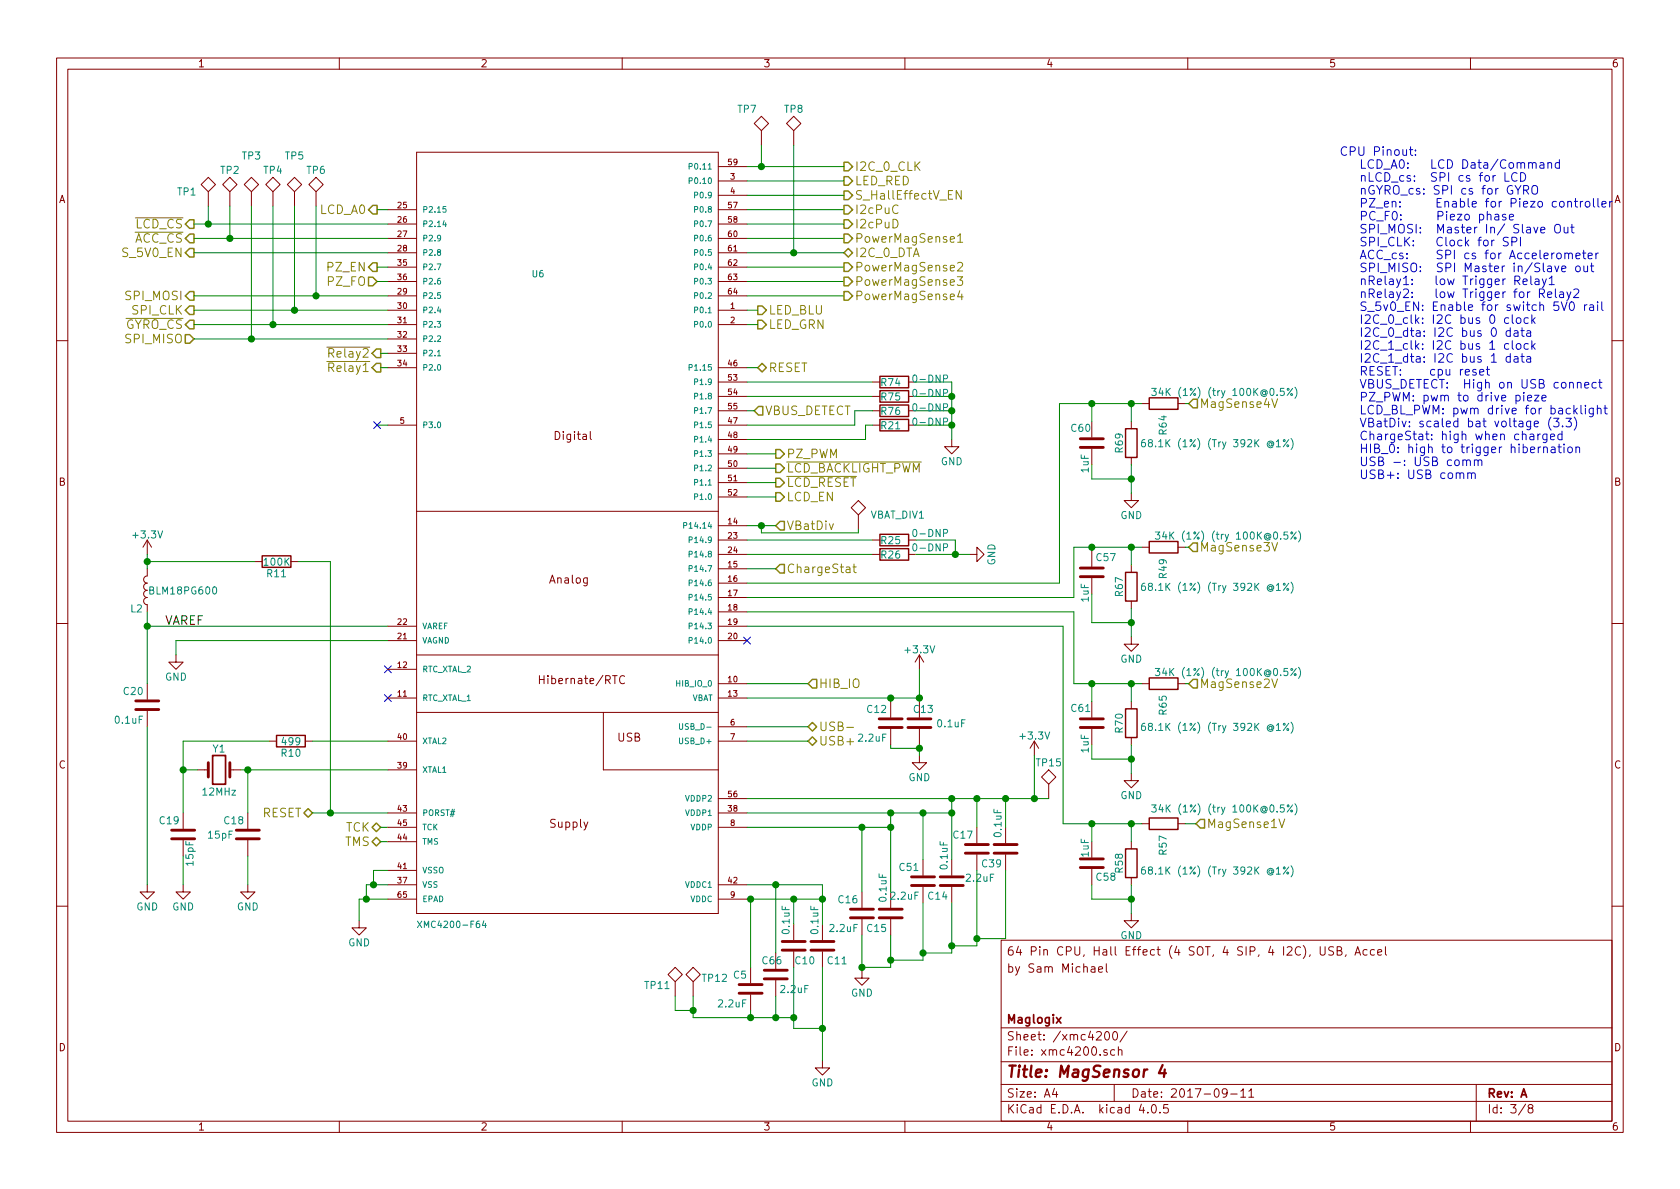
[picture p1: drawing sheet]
<svg xmlns="http://www.w3.org/2000/svg" width="297mm" height="210mm" viewBox="0 0 297 210" stroke-linecap="round" stroke-linejoin="round" font-family="sans-serif">
<defs><g id="words">
<text font-size="2.8" fill="#840000" x="178" y="190.5">Title: MagSensor 4</text>
<g font-size="2.1" fill="#0000c2">
<text x="236.9" y="27.6">CPU Pinout:</text>
<text x="238.6" y="29.8">LCD_A0:</text>
<text x="249" y="29.8">LCD Data/Command</text>
<text x="238.6" y="32.1">nLCD_cs: SPI cs for LCD</text>
<text x="238.6" y="34.4">nGYRO_cs: SPI cs for GYRO</text>
<text x="238.6" y="36.7">PZ_en:</text>
<text x="238.6" y="39">PC_F0:</text>
<text x="238.6" y="41.3">SPI_MOSI: Master In/ Slave Out</text>
<text x="248.4" y="36.7">Enable for Piezo controller</text>
<text x="248.8" y="39">Piezo phase</text>
<text x="238.6" y="43.6">SPI_CLK:</text>
<text x="238.6" y="45.8">ACC_cs:</text>
<text x="249.4" y="45.8">SPI cs for Accelerometer</text>
<text x="249.7" y="43.6">Clock for SPI</text>
<text x="238.6" y="48.1">SPI_MISO: SPI Master in/Slave out</text>
<text x="238.6" y="50.4">nRelay1:</text>
<text x="238.6" y="52.7">nRelay2:</text>
<text x="248.8" y="50.4">low Trigger Relay1</text>
<text x="248.8" y="52.7">low Trigger for Relay2</text>
<text x="238.6" y="55">S_5v0_EN: Enable for switch 5V0 rail</text>
<text x="238.6" y="57.3">I2C_0_clk: I2C bus 0 clock</text>
<text x="238.6" y="59.6">I2C_0_dta: I2C bus 0 data</text>
<text x="238.6" y="61.8">I2C_1_clk: I2C bus 1 clock</text>
<text x="238.6" y="64.1">I2C_1_dta: I2C bus 1 data</text>
<text x="238.6" y="66.4">RESET:</text>
<text x="238.6" y="68.7">VBUS_DETECT: High on USB connect</text>
<text x="238.6" y="71">PZ_PWM: pwm to drive pieze</text>
<text x="248.7" y="66.4">cpu reset</text>
<text x="238.6" y="73.3">LCD_BL_PWM: pwm drive for backlight</text>
<text x="238.6" y="75.6">VBatDiv: scaled bat voltage (3.3)</text>
<text x="238.6" y="77.8">ChargeStat: high when charged</text>
<text x="238.6" y="80.1">HIB_0: high to trigger hibernation</text>
<text x="238.6" y="82.4">USB -: USB comm</text>
<text x="238.6" y="84.7">USB+: USB comm</text>
</g>
<g font-size="2.1" fill="#848400">
<text x="151.2" y="32.8">LED_RED</text>
<text x="151.2" y="35.3">S_HallEffectV_EN</text>
<text x="151.2" y="30.2">I2C_0_CLK</text>
<text x="23.9" y="40.4">LCD_CS</text>
<text x="56.5" y="37.8">LCD_A0</text>
<text x="151.2" y="40.4">I2cPuD</text>
<text x="151.2" y="37.8">I2cPuC</text>
<text x="21.9" y="45.5">S_5V0_EN</text>
<text x="23.6" y="42.9">ACC_CS</text>
<text x="151.2" y="45.5">I2C_0_DTA</text>
<text x="151.2" y="42.9">PowerMagSense1</text>
<text x="22.3" y="53.1">SPI_MOSI</text>
<text x="57.9" y="48">PZ_EN</text>
<text x="57.9" y="50.5">PZ_FO</text>
<text x="151.2" y="48">PowerMagSense2</text>
<text x="151.2" y="50.5">PowerMagSense3</text>
<text x="151.2" y="53.1">PowerMagSense4</text>
<text x="22" y="58.2">GYRO_CS</text>
<text x="23.4" y="55.6">SPI_CLK</text>
<text x="135.9" y="58.2">LED_GRN</text>
<text x="135.9" y="55.6">LED_BLU</text>
<text x="22.3" y="60.7">SPI_MISO</text>
<text x="58.5" y="65.8">Relay1</text>
<text x="58.5" y="63.2">Relay2</text>
<text x="135.9" y="65.8">RESET</text>
<text x="135.3" y="73.4">VBUS_DETECT</text>
<text x="139.1" y="83.6">LCD_BACKLIGHT_PWM</text>
<text x="139.1" y="81">PZ_PWM</text>
<text x="139.1" y="88.6">LCD_EN</text>
<text x="139.1" y="86.1">LCD_RESET</text>
<text x="139.1" y="93.7">VBatDiv</text>
<text x="139.1" y="101.3">ChargeStat</text>
<text x="144.8" y="121.7">HIB_IO</text>
<text x="144.8" y="129.3">USB-</text>
<text x="144.8" y="131.8">USB+</text>
<text x="46.2" y="144.5">RESET</text>
<text x="60.9" y="149.6">TMS</text>
<text x="61" y="147.1">TCK</text>
<text x="213.4" y="146.4">MagSense1V</text>
</g>
<g font-size="2.1" fill="#008484">
<text x="212.1" y="72.1">MagSense4V</text>
<text x="212.1" y="97.5">MagSense3V</text>
<text x="212.1" y="121.7">MagSense2V</text>
</g>
<text font-size="2.1" x="29.2" y="110.5">VAREF</text>
<g font-size="2.1" fill="#840000">
<text x="178" y="172">by Sam Michael</text>
<text x="178" y="169">64 Pin CPU, Hall Effect (4 SOT, 4 SIP, 4 I2C), USB, Accel</text>
<text x="178" y="184">Sheet: /xmc4200/</text>
<text x="178" y="181">Maglogix</text>
<text x="178" y="186.7">File: xmc4200.sch</text>
<text x="178" y="196.9">KiCad E.D.A. kicad 4.0.5</text>
<text x="178" y="194.1">Size: A4</text>
<text x="200" y="194.1">Date: 2017-09-11</text>
<text x="263" y="194.1">Rev: A</text>
<text x="263" y="196.9">Id: 3/8</text>
</g>
<g font-size="2" fill="#840000">
<text x="98.3" y="77.8">Digital</text>
<text x="97.3" y="103.2">Analog</text>
<text x="96" y="121">Hibernate/RTC</text>
<text x="109.2" y="131.1">USB</text>
<text x="97.3" y="146.4">Supply</text>
</g>
<g font-size="1.8" fill="#840000">
<text x="35" y="11.9">1</text>
<text x="85" y="11.9">2</text>
<text x="135" y="11.9">3</text>
<text x="185" y="11.9">4</text>
<text x="235" y="11.9">5</text>
<text x="285" y="11.9">6</text>
<text x="10.4" y="35.9">A</text>
<text x="285.4" y="35.9">A</text>
<text x="10.4" y="85.9">B</text>
<text x="285.4" y="85.9">B</text>
<text x="10.4" y="135.9">C</text>
<text x="285.4" y="135.9">C</text>
<text x="10.4" y="185.9">D</text>
<text x="285.4" y="185.9">D</text>
<text x="35" y="199.9">1</text>
<text x="85" y="199.9">2</text>
<text x="135" y="199.9">3</text>
<text x="185" y="199.9">4</text>
<text x="235" y="199.9">5</text>
<text x="285" y="199.9">6</text>
</g>
<g font-size="1.8" fill="#008484">
<text x="130.5" y="19.9">TP7</text>
<text x="138.7" y="19.9">TP8</text>
<text x="42.8" y="28.2">TP3</text>
<text x="50.4" y="28.2">TP5</text>
<text x="31.4" y="34.5">TP1</text>
<text x="39" y="30.7">TP2</text>
<text x="46.6" y="30.7">TP4</text>
<text x="54.3" y="30.7">TP6</text>
<text x="155.9" y="68.3">R74</text>
<text x="155.9" y="70.8">R75</text>
<text x="161.8" y="67.6">0-DNP</text>
<text x="161.8" y="70.2">0-DNP</text>
<text x="205.6" y="70">34K (1%) (try 100K@0.5%)</text>
<text x="155.9" y="73.3">R76</text>
<text x="155.9" y="75.9">R21</text>
<text x="161.8" y="72.7">0-DNP</text>
<text x="161.8" y="75.3">0-DNP</text>
<text x="189.5" y="76.3">C60</text>
<text x="206.3" y="76.8" transform="rotate(-90 206.3 76.8)">R64</text>
<text x="166.3" y="82.2">GND</text>
<text x="192.5" y="83.6" transform="rotate(-90 192.5 83.6)">1uF</text>
<text x="198.5" y="80" transform="rotate(-90 198.5 80)">R69</text>
<text x="203.8" y="79.1">68.1K (1%) (Try 392K @1%)</text>
<text x="23.7" y="95.2">+3.3V</text>
<text x="153.9" y="91.7">VBAT_DIV1</text>
<text x="161.8" y="94.9">0-DNP</text>
<text x="198.1" y="91.8">GND</text>
<text x="206.2" y="95.4">34K (1%) (try 100K@0.5%)</text>
<text x="46.8" y="100">100K</text>
<text x="155.9" y="96.2">R25</text>
<text x="155.9" y="98.7">R26</text>
<text x="161.8" y="97.5">0-DNP</text>
<text x="176" y="100" transform="rotate(-90 176 100)">GND</text>
<text x="193.9" y="99.2">C57</text>
<text x="26.7" y="105.1">BLM18PG600</text>
<text x="47.3" y="102.1">R11</text>
<text x="192.5" y="106.4" transform="rotate(-90 192.5 106.4)">1uF</text>
<text x="198.5" y="105.4" transform="rotate(-90 198.5 105.4)">R67</text>
<text x="203.8" y="104.5">68.1K (1%) (Try 392K @1%)</text>
<text x="206.3" y="102.2" transform="rotate(-90 206.3 102.2)">R49</text>
<text x="23.1" y="108.3">L2</text>
<text x="160.2" y="115.5">+3.3V</text>
<text x="198.1" y="117.2">GND</text>
<text x="206.2" y="119.5">34K (1%) (try 100K@0.5%)</text>
<text x="21.9" y="122.9">C20</text>
<text x="29.2" y="120.3">GND</text>
<text x="189.5" y="125.9">C61</text>
<text x="20.4" y="128">0.1uF</text>
<text x="50" y="131.8">499</text>
<text x="151.9" y="131.1">2.2uF</text>
<text x="153.4" y="126.1">C12</text>
<text x="161.6" y="126.1">C13</text>
<text x="165.9" y="128.6">0.1uF</text>
<text x="180.5" y="130.8">+3.3V</text>
<text x="198.5" y="129.5" transform="rotate(-90 198.5 129.5)">R70</text>
<text x="203.8" y="129.2">68.1K (1%) (Try 392K @1%)</text>
<text x="206.3" y="126.3" transform="rotate(-90 206.3 126.3)">R65</text>
<text x="37.6" y="133">Y1</text>
<text x="49.8" y="133.8">R10</text>
<text x="183.3" y="135.5">TP15</text>
<text x="192.5" y="133.1" transform="rotate(-90 192.5 133.1)">1uF</text>
<text x="35.9" y="140.7">12MHz</text>
<text x="160.6" y="138.1">GND</text>
<text x="198.1" y="141.3">GND</text>
<text x="205.6" y="143.7">34K (1%) (try 100K@0.5%)</text>
<text x="28.3" y="145.7">C19</text>
<text x="36.9" y="148.3">15pF</text>
<text x="39.7" y="145.7">C18</text>
<text x="168.6" y="148.3">C17</text>
<text x="177.1" y="147.9" transform="rotate(-90 177.1 147.9)">0.1uF</text>
<text x="34.2" y="153" transform="rotate(-90 34.2 153)">15pF</text>
<text x="159.1" y="154">C51</text>
<text x="167.5" y="153.6" transform="rotate(-90 167.5 153.6)">0.1uF</text>
<text x="170.9" y="155.9">2.2uF</text>
<text x="173.7" y="153.4">C39</text>
<text x="192.5" y="151.5" transform="rotate(-90 192.5 151.5)">1uF</text>
<text x="193.9" y="155.7">C58</text>
<text x="198.5" y="154.3" transform="rotate(-90 198.5 154.3)">R58</text>
<text x="203.8" y="154.6">68.1K (1%) (Try 392K @1%)</text>
<text x="206.3" y="151.1" transform="rotate(-90 206.3 151.1)">R57</text>
<text x="24.1" y="161">GND</text>
<text x="30.4" y="161">GND</text>
<text x="41.9" y="161">GND</text>
<text x="148.3" y="159.7">C16</text>
<text x="156.7" y="159.3" transform="rotate(-90 156.7 159.3)">0.1uF</text>
<text x="157.6" y="159.1">2.2uF</text>
<text x="164.2" y="159.1">C14</text>
<text x="61.5" y="167.3">GND</text>
<text x="139.6" y="165" transform="rotate(-90 139.6 165)">0.1uF</text>
<text x="144.7" y="165" transform="rotate(-90 144.7 165)">0.1uF</text>
<text x="146.8" y="164.8">2.2uF</text>
<text x="153.4" y="164.8">C15</text>
<text x="198.1" y="166.1">GND</text>
<text x="124.3" y="173.6">TP12</text>
<text x="129.7" y="173">C5</text>
<text x="134.8" y="170.5">C66</text>
<text x="140.7" y="170.5">C10</text>
<text x="146.4" y="170.5">C11</text>
<text x="114.1" y="174.9">TP11</text>
<text x="127.1" y="178.1">2.2uF</text>
<text x="138.1" y="175.6">2.2uF</text>
<text x="150.4" y="176.2">GND</text>
<text x="143.5" y="192.1">GND</text>
</g>
<g font-size="1.6" fill="#008484">
<text x="94.1" y="49">U6</text>
<text x="74.7" y="164.1">XMC4200-F64</text>
</g>
<g font-size="1.4" fill="#008484">
<text x="122.3" y="30">P0.11</text>
<text x="122.3" y="32.5">P0.10</text>
<text x="123.1" y="35">P0.9</text>
<text x="74.7" y="37.6">P2.15</text>
<text x="74.7" y="40.1">P2.14</text>
<text x="123.1" y="37.6">P0.8</text>
<text x="123.1" y="40.1">P0.7</text>
<text x="74.7" y="47.7">P2.7</text>
<text x="74.7" y="42.7">P2.9</text>
<text x="74.7" y="45.2">P2.8</text>
<text x="123.1" y="42.7">P0.6</text>
<text x="123.1" y="45.2">P0.5</text>
<text x="123.1" y="47.7">P0.4</text>
<text x="74.7" y="50.3">P2.6</text>
<text x="74.7" y="52.8">P2.5</text>
<text x="123.1" y="50.3">P0.3</text>
<text x="123.1" y="52.8">P0.2</text>
<text x="74.7" y="55.4">P2.4</text>
<text x="74.7" y="57.9">P2.3</text>
<text x="123.1" y="55.4">P0.1</text>
<text x="123.1" y="57.9">P0.0</text>
<text x="74.7" y="60.4">P2.2</text>
<text x="74.7" y="63">P2.1</text>
<text x="74.7" y="65.5">P2.0</text>
<text x="122.3" y="65.5">P1.15</text>
<text x="123.1" y="68.1">P1.9</text>
<text x="123.1" y="70.6">P1.8</text>
<text x="74.7" y="75.7">P3.0</text>
<text x="123.1" y="73.1">P1.7</text>
<text x="123.1" y="75.7">P1.5</text>
<text x="123.1" y="83.3">P1.2</text>
<text x="123.1" y="78.2">P1.4</text>
<text x="123.1" y="80.8">P1.3</text>
<text x="123.1" y="85.8">P1.1</text>
<text x="123.1" y="88.4">P1.0</text>
<text x="121.5" y="93.5">P14.14</text>
<text x="122.3" y="96">P14.9</text>
<text x="122.3" y="98.5">P14.8</text>
<text x="122.3" y="101.1">P14.7</text>
<text x="122.3" y="103.6">P14.6</text>
<text x="122.3" y="106.2">P14.5</text>
<text x="74.7" y="113.8">VAGND</text>
<text x="74.7" y="111.2">VAREF</text>
<text x="122.3" y="113.8">P14.0</text>
<text x="122.3" y="108.7">P14.4</text>
<text x="122.3" y="111.2">P14.3</text>
<text x="74.7" y="118.9">RTC_XTAL_2</text>
<text x="74.7" y="123.9">RTC_XTAL_1</text>
<text x="119.7" y="121.4">HIB_IO_0</text>
<text x="122.1" y="123.9">VBAT</text>
<text x="74.7" y="131.6">XTAL2</text>
<text x="120.4" y="131.6">USB_D+</text>
<text x="120.7" y="129">USB_D-</text>
<text x="74.7" y="136.6">XTAL1</text>
<text x="121.3" y="141.7">VDDP2</text>
<text x="74.7" y="144.3">PORST#</text>
<text x="74.7" y="149.3">TMS</text>
<text x="74.7" y="146.8">TCK</text>
<text x="121.3" y="144.3">VDDP1</text>
<text x="122" y="146.8">VDDP</text>
<text x="74.7" y="154.4">VSSO</text>
<text x="74.7" y="159.5">EPAD</text>
<text x="74.7" y="157">VSS</text>
<text x="121.2" y="157">VDDC1</text>
<text x="122" y="159.5">VDDC</text>
</g>
<g font-size="1.4" fill="#840000">
<text x="128.8" y="29.2">59</text>
<text x="129.2" y="31.7">3</text>
<text x="129.2" y="34.3">4</text>
<text x="70.3" y="36.8">25</text>
<text x="70.3" y="39.4">26</text>
<text x="70.3" y="41.9">27</text>
<text x="128.8" y="41.9">60</text>
<text x="128.8" y="36.8">57</text>
<text x="128.8" y="39.4">58</text>
<text x="70.3" y="47">35</text>
<text x="70.3" y="44.4">28</text>
<text x="128.8" y="44.4">61</text>
<text x="128.8" y="47">62</text>
<text x="70.3" y="49.5">36</text>
<text x="70.3" y="52.1">29</text>
<text x="128.8" y="49.5">63</text>
<text x="128.8" y="52.1">64</text>
<text x="70.3" y="54.6">30</text>
<text x="70.3" y="57.1">31</text>
<text x="70.3" y="59.7">32</text>
<text x="129.2" y="54.6">1</text>
<text x="129.2" y="57.1">2</text>
<text x="70.3" y="62.2">33</text>
<text x="70.3" y="64.8">34</text>
<text x="128.8" y="64.8">46</text>
<text x="128.8" y="67.3">53</text>
<text x="128.8" y="69.8">54</text>
<text x="70.7" y="74.9">5</text>
<text x="128.8" y="72.4">55</text>
<text x="128.8" y="74.9">47</text>
<text x="128.8" y="77.5">48</text>
<text x="128.8" y="82.5">50</text>
<text x="128.8" y="80">49</text>
<text x="128.8" y="85.1">51</text>
<text x="128.8" y="87.6">52</text>
<text x="128.8" y="95.2">23</text>
<text x="128.8" y="92.7">14</text>
<text x="128.8" y="97.8">24</text>
<text x="128.8" y="100.3">15</text>
<text x="128.8" y="102.9">16</text>
<text x="128.8" y="105.4">17</text>
<text x="128.8" y="107.9">18</text>
<text x="70.3" y="113">21</text>
<text x="70.3" y="110.5">22</text>
<text x="128.8" y="113">20</text>
<text x="128.8" y="110.5">19</text>
<text x="70.3" y="118.1">12</text>
<text x="70.3" y="123.2">11</text>
<text x="128.8" y="120.6">10</text>
<text x="128.8" y="123.2">13</text>
<text x="70.3" y="130.8">40</text>
<text x="129.2" y="128.3">6</text>
<text x="129.2" y="130.8">7</text>
<text x="70.3" y="135.9">39</text>
<text x="70.3" y="143.5">43</text>
<text x="128.8" y="141">56</text>
<text x="128.8" y="143.5">38</text>
<text x="70.3" y="148.6">44</text>
<text x="70.3" y="146">45</text>
<text x="129.2" y="146">8</text>
<text x="70.3" y="153.7">41</text>
<text x="70.3" y="158.7">65</text>
<text x="70.3" y="156.2">37</text>
<text x="128.8" y="156.2">42</text>
<text x="129.2" y="158.7">9</text>
</g>
</g></defs>
<g fill="none" stroke="#840000" stroke-width=".18">
<path d="M10 10.3h277v189.9h-277zM12 12.2h273v186.1h-273zM60 10.3v1.9M110 10.3v1.9M160 10.3v1.9M210 10.3v1.9M260 10.3v1.9M36.8 31.4l1.3 1.2-1.3 1.3-1.2-1.3zM36.8 33.9v2.5M40.6 31.4l1.3 1.2-1.3 1.3-1.2-1.3zM40.6 33.9v2.5M44.4 31.4l1.3 1.2-1.3 1.3-1.2-1.3z"/>
<path d="M44.4 33.9v2.5M48.3 31.4l1.2 1.2-1.2 1.3-1.3-1.3zM48.3 33.9v2.5M52.1 31.4l1.2 1.2-1.2 1.3-1.3-1.3zM52.1 33.9v2.5M55.9 31.4l1.2 1.2-1.2 1.3-1.3-1.3zM55.9 33.9v2.5M68.6 37.1h5.1M68.6 39.6h5.1M73.7 26.9h53.3v134.6h-53.3zM127 32h5.1M127 34.5h5.1"/>
<path d="M127 37.1h5.1M127 39.6h5.1M127 29.5h5.1M134.6 20.6l1.3 1.2-1.3 1.3-1.3-1.3zM134.6 23.1v2.5M140.3 20.6l1.3 1.2-1.3 1.3-1.2-1.3zM140.3 23.1v2.5M68.6 54.9h5.1M68.6 57.4h5.1M68.6 42.2h5.1M68.6 44.7h5.1M68.6 59.9h5.1"/>
<path d="M68.6 47.2h5.1M68.6 49.8h5.1M68.6 52.3h5.1M127 54.9h5.1M127 57.4h5.1M127 42.2h5.1M127 44.7h5.1M127 47.2h5.1M127 49.8h5.1M127 52.3h5.1M10 60.2h2M68.6 75.2h5.1"/>
<path d="M68.6 62.5h5.1M68.6 65h5.1M104.4 76.3v1.2l.2 .2M127 75.2h5.1M127 67.6h5.1M127 65h5.1M127 70.1h5.1M127 72.6h5.1M127 77.7h5.1M154.3 75.2h1.3M154.3 67.6h1.3M154.3 70.1h1.3"/>
<path d="M154.3 72.6h1.3M160.7 75.2h1.2M160.7 67.6h1.2M160.7 70.1h1.2M160.7 72.6h1.2M168.3 77.7v1.3h-1.3l1.3 1.3 1.2-1.3h-1.2M193 74.5v2.8M193 79.4v2.8M200 74.5v1.3M201.9 71.4h1.3M208.3 71.4h1.2M285 60.2h2"/>
<path d="M26 95.5v2.5M26 95.5l.8 1.3M26 95.5l-.7 1.3M45.1 99.3h1.3M51.4 99.3h1.3M73.7 90.4h53.3M127 82.8h5.1M127 85.3h5.1M127 87.9h5.1M127 95.5h5.1M127 93h5.1M127 98h5.1"/>
<path d="M127 80.3h5.1M151.8 88.5l1.2 1.3-1.2 1.3-1.3-1.3zM151.8 91.1v2.5M154.3 95.5h1.3M154.3 98h1.3M160.7 95.5h1.2M160.7 98h1.2M171.4 98h1.3v1.3l1.3-1.3-1.3-1.2v1.2M193 97.4v2.8M200 87.2v1.3h-1.2l1.2 1.3 1.3-1.3h-1.3M200 80.9v1.3M200 99.9v1.3"/>
<path d="M201.9 96.8h1.3M208.3 96.8h1.2M10 110.3h2M26 100.6v1.2a.63 .63 0 0 0-.6 .7 .63 .63 0 0 0 .6 .6 .63 .63 0 0 0-.6 .7 .63 .63 0 0 0 .6 .6 .63 .63 0 0 0-.6 .6 .63 .63 0 0 0 .6 .7 .63 .63 0 0 0-.6 .6 .63 .63 0 0 0 .6 .6v1.3M31.1 115.8v1.3h-1.3l1.3 1.3 1.3-1.3h-1.3M68.6 113.3h5.1M68.6 118.4h5.1M68.6 110.7h5.1M73.7 115.8h53.3M95.4 119.5v1.4M110.4 119.6a.56 .56 0 0 0-.7 0 .56 .56 0 0 0-.1 .7 .52 .52 0 0 0 .2 .5 .52 .52 0 0 0 .6 0M127 113.3h5.1"/>
<path d="M127 110.7h5.1M127 100.6h5.1M127 103.1h5.1M127 105.7h5.1M127 108.2h5.1M162.6 115.8l.7 1.3M162.6 115.8v2.6M162.6 115.8l-.8 1.3M193 102.2v2.8M200 112.6v1.3h-1.2l1.2 1.3 1.3-1.3h-1.3M200 106.3v1.3M285 110.3h2"/>
<path d="M26 120.9v2.8M26 125.7v2.8M34.9 136.1h1.9M40.6 136.1h1.9M47.6 131.1h1.3M54 131.1h1.2M68.6 136.1h5.1M68.6 131.1h5.1M68.6 123.4h5.1M73.7 126h53.3M95.4 120.2h.8M106.7 126v10.1h20.3"/>
<path d="M127 131.1h5.1M127 120.9h5.1M127 128.5h5.1M127 123.4h5.1M157.5 124.1v2.8M157.5 128.9v2.8M162.6 133.6v1.3h-1.3l1.3 1.2 1.2-1.2h-1.2M162.6 124.1v2.8M162.6 128.9v2.8M182.9 131.1l.7 1.2M182.9 131.1v2.5M182.9 131.1l-.8 1.2"/>
<path d="M185.4 136.1l1.3 1.3-1.3 1.3-1.3-1.3zM185.4 138.7v2.5M193 124.1v2.8M193 128.9v2.8M200 136.8v1.2h-1.2l1.2 1.3 1.3-1.3h-1.3M200 124.1v1.2M200 130.4v1.3M201.9 120.9h1.3M208.3 120.9h1.2M26 156.5v1.2h-1.2l1.2 1.3 1.3-1.3h-1.3M32.4 156.5v1.2h-1.3l1.3 1.3 1.3-1.3h-1.3M32.4 143.8v2.8"/>
<path d="M43.8 156.5v1.2h-1.3l1.3 1.3 1.3-1.3h-1.3M43.8 143.8v2.8M43.8 148.6v2.8M68.6 146.3h5.1M68.6 159h5.1M68.6 153.9h5.1M68.6 156.5h5.1M68.6 143.8h5.1M68.6 148.8h5.1M127 146.3h5.1M127 159h5.1M127 156.5h5.1"/>
<path d="M127 143.8h5.1M127 141.2h5.1M152.4 157.7v2.8M157.5 157.7v2.8M163.2 152v2.8M163.2 156.8v2.8M168.3 152v2.8M168.3 156.8v2.8M172.7 146.3v2.8M172.7 151.1v2.8M177.8 146.3v2.8M177.8 151.1v2.8"/>
<path d="M193 153.7v2.8M200 148.8v1.3M200 155.2v1.3M201.9 145.7h1.3M208.3 145.7h1.2M10 160.2h2M63.5 162.8v1.3h-1.3l1.3 1.2 1.3-1.2h-1.3M119.4 171.1l1.2 1.2-1.2 1.3-1.3-1.3zM119.4 173.6v2.5M122.6 171.1l1.2 1.2-1.2 1.3-1.3-1.3zM122.6 173.6v2.5M132.7 171.1v2.8"/>
<path d="M132.7 175.9v2.8M137.2 168.5v2.8M137.2 173.3v2.8M140.3 163.4v2.8M140.3 168.3v2.8M145.4 163.4v2.8M145.4 168.3v2.8M152.4 171.7v1.3h-1.3l1.3 1.2 1.3-1.2h-1.3M152.4 162.6v2.7M157.5 162.6v2.7M177 166.3h108v32h-108zM193 171h.5l.1 .9"/>
<path d="M193.6 171.3l-.5 .1-.2 .2 .2 .3h.5M194.2 171.4l.7-.1v-.3l-.4-.1-.3 .2 .1 .8h.6M195.6 170.4v1.3l.2 .2M200 161.5v1.3h-1.2l1.2 1.3 1.3-1.3h-1.3M233.4 167.4v1.2l.3 .3h.3l.3-.3v-1.2M235.8 167.5l-.6-.1-.3 .3 .1 .3 .7 .3v.5a.62 .62 0 0 1-.8 0M236.4 168.1h.5l.2-.1 .1-.3-.3-.3h-.5v1.5h.6l.3-.3a.41 .41 0 0 0-.4-.5M238 168.8l-.2 .3M239.6 168.9l.5-1.5 .5 1.5M239.7 168.5h.7M241.7 168l-.4-.1-.3 .3 .1 .6 .2 .1 .4-.1M243 168l-.4-.1-.3 .3 .1 .6 .2 .1 .4-.1"/>
<path d="M243.6 168.4l.7-.1-.1-.3-.4-.1-.2 .2 .1 .7h.5M245 167.4v1.3l.2 .2M285 160.2h2M60 198.3v1.9M110 198.3v1.9M145.4 187.6v1.2h-1.3l1.3 1.3 1.3-1.3h-1.3M160 198.3v1.9M177 194.8h108M177 191.8h108M177 187.8h108M177 181.8h108M186.4 192.5l-.3 1h.9"/>
<path d="M186.8 193v1M195.5 182.6l.2-.2a.81 .81 0 0 1 .5 .6 .81 .81 0 0 1-.2 .8l-.2 .1a.79 .79 0 0 1-.3-1.3zM195.7 185.7a.37 .37 0 0 0-.6 .1l.1 .2 .5 .2 .1 .1-.2 .3-.5-.1M196.9 182.6l.2-.2a.81 .81 0 0 1 .6 .6 .81 .81 0 0 1-.3 .8l-.2 .1a.79 .79 0 0 1-.3-1.3zM197 191.8v3M197.1 185.7l-.5-.1-.2 .3v.6l.2 .1 .5-.1M197.7 185.7l.2-.1 .4 .1 .1 .9M197.7 185.1v1.5M199.3 182.3l-1.3 2M201.8 195.2l-.4 1.1h1M202.9 196.7v.1M203.8 195.4l.1-.1a.81 .81 0 0 1 .6 .6 .81 .81 0 0 1-.3 .8l-.1 .1a.8 .8 0 0 1-.6-.6 .8 .8 0 0 1 .3-.8z"/>
<path d="M205.1 196.7v.1M206.5 195.3h-.7l-.1 .7 .2-.1 .5 .1 .2 .2-.1 .5-.2 .1-.6-.1M210 198.3v1.9M217 193.2l-.3 .3h-.3l-.3-.3v-.4l.2-.2 .4-.1 .2 .2a1.19 1.19 0 0 1-.2 1.2l-.4 .1M217.6 193.5h1.1M219.4 193l.4-.5v1.5M219.4 194h.8M220.8 193l.4-.5v1.5M220.8 194h.9M260 198.3v1.9M261 191.8v6.5M269.7 195.2l-1.2 2"/>
<path d="M270.5 196l-.3-.3 .1-.2 .2-.2 .4 .1 .1 .2v.2l-.7 .2a.48 .48 0 0 0 0 .7l.2 .1 .5-.1a.48 .48 0 0 0-.2-.7"/>
</g>
<path d="M205.6 188.3l-.7 1.5h1.2M205.9 189.1l-.1 1.3" fill="none" stroke="#840000" stroke-width=".41"/>
<g fill="none" stroke="#840000" stroke-width=".51">
<path d="M191 77.6h4.1M191 79.1h4.1M191 100.5h4.1M191 102h4.1M24 125.5h4.1M24 123.9h4.1M36.8 134.9v2.5M40.6 134.9v2.5M155.4 127.1h4.1M155.4 128.6h4.1M160.5 127.1h4.1M160.5 128.6h4.1"/>
<path d="M191 127.1h4.1M191 128.6h4.1M30.4 148.3h4M30.4 146.8h4M41.8 148.3h4M41.8 146.8h4M161.2 156.6h4M161.2 155.1h4M166.2 156.6h4.1M166.2 155.1h4.1M170.7 150.9h4.1M170.7 149.3h4.1"/>
<path d="M175.8 150.9h4M175.8 149.3h4M191 151.9h4.1M191 153.4h4.1M130.7 175.6h4M130.7 174.1h4M135.1 173.1h4.1M135.1 171.6h4.1M138.3 168h4.1M138.3 166.5h4.1M143.4 168h4M143.4 166.5h4"/>
<path d="M150.4 162.3h4M150.4 160.8h4M155.4 162.3h4.1M155.4 160.8h4.1"/>
</g>
<path d="M37.6 133.6h2.3v5.1h-2.3z" fill="none" stroke="#840000" stroke-width=".3"/>
<g fill="none" stroke="#848400" stroke-width=".18">
<path d="M23.9 38.5h8.5M157.9 38.8a.77 .77 0 0 1 .9 .7 .77 .77 0 0 1-.9 .8zM158.8 36.4a.62 .62 0 0 0-.8 0 .62 .62 0 0 0-.2 .7 .58 .58 0 0 0 .3 .6 .58 .58 0 0 0 .7-.1M170 33.7v1.5l-.9-1.5v1.5M22.3 56.3h10.1M23.9 41.1h8.5M169.3 48.9h.9l-.5 .6 .4 .1 .1 .2-.1 .5-.2 .2h-.4l-.2-.2M169.3 41.8l.5-.5v1.5M169.3 46.6l.2-.2h.4l.2 .2 .1 .2-.1 .3-.8 .8h.9M169.3 42.8h.9M169.7 51.4l-.4 1.1h1M170.1 52v1"/>
<path d="M57.8 63.9h7.6M57.8 61.4h7.6M224.9 70.5l.5 1.6 .5-1.6M139.1 81.7h23.8M139.1 84.2h12.3M151 99.7v1.4l.4 .2M224.9 95.9l.5 1.6 .5-1.6M150.8 100.2h.6M149.7 128.6h1.2M224.9 120.1l.5 1.5 .5-1.5M226.1 144.8l.5 1.5 .6-1.5"/>
</g>
<g fill="none" stroke="#848400" stroke-width=".25">
<path d="M32.8 39.6l.7-.7h.8v1.5h-.8zM65.2 37.1l.7-.8h.8v1.5h-.8zM149.2 31.2h.8l.7 .8-.7 .8h-.8zM149.2 33.8h.8l.7 .7-.7 .8h-.8zM149.2 28.7h.8l.7 .8-.7 .7h-.8zM149.2 38.9h.8l.7 .7-.7 .8h-.8zM149.2 36.3h.8l.7 .8-.7 .7h-.8zM32.8 57.4l.7-.8h.8v1.6h-.8zM32.8 42.2l.7-.8h.8v1.5h-.8zM32.8 59.2h.7l.8 .7-.8 .8h-.7zM33.5 54.1h.8v1.5h-.8l-.7-.7zM33.5 51.6h.8v1.5h-.8l-.7-.8z"/>
<path d="M33.5 43.9h.8v1.6h-.8l-.7-.8zM65.2 49h.7l.8 .8-.8 .7h-.7zM65.9 46.5h.8v1.5h-.8l-.7-.8zM134 56.6h.7l.8 .8-.8 .8h-.7zM134 54.1h.7l.8 .8-.8 .7h-.7zM149.2 44.7l.8-.8 .7 .8-.7 .8zM149.2 41.4h.8l.7 .8-.7 .7h-.8zM149.2 46.5h.8l.7 .7-.7 .8h-.8zM149.2 49h.8l.7 .8-.7 .7h-.8zM149.2 51.6h.8l.7 .7-.7 .8h-.8zM65.8 62.5l.7-.8h.8v1.5h-.8zM66.5 64.3h.8v1.5h-.8l-.7-.8z"/>
<path d="M134 65l.7-.7 .8 .7-.8 .8zM134.1 71.9h.8v1.5h-.8l-.8-.8zM137.2 79.5h.7l.8 .8-.8 .7h-.7zM210.9 70.6h.8v1.5h-.8l-.7-.7zM137.2 93l.7-.8h.8v1.5h-.8zM137.2 82h.7l.8 .8-.8 .8h-.7zM137.2 87.1h.7l.8 .8-.8 .7h-.7zM137.2 84.6h.7l.8 .7-.8 .8h-.7zM137.9 99.8h.8v1.5h-.8l-.7-.7zM210.9 96h.8v1.5h-.8l-.7-.7zM142.9 128.5l.7-.7 .8 .7-.8 .8zM142.9 131.1l.7-.8 .8 .8-.8 .7z"/>
<path d="M143.6 120.1h.8v1.6h-.8l-.7-.8zM210.9 120.1h.8v1.6h-.8l-.7-.8zM54.5 143l.7 .8-.7 .7-.8-.7zM65.8 146.3l.7-.8 .8 .8-.8 .8zM66.5 148.1l.8 .7-.8 .8-.7-.8zM212.2 144.9h.8v1.5h-.8l-.7-.7z"/>
</g>
<g fill="none" stroke="#0000c2" stroke-width=".18">
<path d="M246.2 35.8v-.1a.36 .36 0 0 1 .6 .1v.8M246.2 35.6v1M246.3 37.5l.2-.1a.81 .81 0 0 1 .6 .7 .81 .81 0 0 1-.6 .8l-.2-.1-.1-.5zM247.5 36.5v.1M247.5 35.7v.1M247.5 28.4l.3-.2a.81 .81 0 0 1 .5 .8 .81 .81 0 0 1-.5 .8l-.3-.2-.1-.4zM247.7 38.8v.1M247.7 38v.1M249.2 26.5h.6M249.4 26v1.3l.4 .2M250.3 27.3v.2M250.3 26.5v.2"/>
<path d="M261.6 38a.48 .48 0 0 1 .7 0v.8a.48 .48 0 0 1-.7 0M261.6 37.9v1.5M263 38a.36 .36 0 0 1 .6 .1v.8M263 37.4v1.5M264 31v1M264.3 38h.6l.1 .9M264.4 31l-.3 .1-.1 .2M265 38.2l-.5 .1a.3 .3 0 0 0-.2 .3 .3 .3 0 0 0 .2 .3l.5-.1M266.1 30.5v1.5h.7M266.2 38l-.3-.1-.3 .2 .1 .2 .5 .2v.3h-.6M266.9 38.4l.7-.2-.1-.2-.4-.1-.2 .2 .1 .7h.5M267.4 32.9a.71 .71 0 0 0-.9 .7 .71 .71 0 0 0 .9 .7l.1-.6h-.3"/>
<path d="M267.9 32.8l.5 .8 .5-.8M268.2 30.7a.62 .62 0 0 0-.7 0 .62 .62 0 0 0-.2 .7 .58 .58 0 0 0 .3 .6 .58 .58 0 0 0 .6-.1M268.4 33.6v.7M268.9 30.5a.77 .77 0 0 1 .9 .8 .77 .77 0 0 1-.9 .7zM268.9 29a.35 .35 0 0 1 .3-.3 .35 .35 0 0 1 .4 .3v.8M269.4 33.6l.7-.1 .2-.2-.1-.3-.2-.2h-.6v1.5M269.8 33.6l.5 .7M270.3 28.9l.1-.1a.36 .36 0 0 1 .5 .2v.8M270.3 28.7v1.1M270.9 33a.5 .5 0 0 1 .6-.2 .5 .5 0 0 1 .4 .5l-.1 .8a.53 .53 0 0 1-.6 .2 .53 .53 0 0 1-.4-.5zM270.9 29a.35 .35 0 0 1 .4-.3 .35 .35 0 0 1 .3 .3v.8M272.3 28.8h.6l.1 1"/>
<path d="M273 29.1l-.5 .1a.3 .3 0 0 0-.3 .3 .3 .3 0 0 0 .3 .3l.5-.1M273.7 28.9l.1-.1a.36 .36 0 0 1 .5 .2v.8M273.7 28.7v1.1M275 39.9a.5 .5 0 0 1 .5-.2 .5 .5 0 0 1 .4 .5l-.1 .8a.53 .53 0 0 1-.5 .2 .53 .53 0 0 1-.4-.5zM275.2 35.7a.48 .48 0 0 0-.7 .1v.7a.48 .48 0 0 0 .7 0M275.7 28.8a.48 .48 0 0 0-.6 .1v.7a.48 .48 0 0 0 .6 .1M275.7 28.2v1.6M275.8 35.8l.2-.2 .5 .2 .1 .5-.2 .2-.4 .1-.2-.1zM277.2 35.8l.1-.1a.36 .36 0 0 1 .6 .1v.8M277.2 35.6v1M277.9 39.7v1.3l.4 .2M278.4 35.6h.5"/>
<path d="M278.6 35.1v1.3l.3 .2M279.4 35.6v1M279.9 35.6l-.3 .1-.2 .2M280.4 35.8l.2-.2 .4 .2 .1 .5-.2 .2-.3 .1-.2-.1zM281.7 35.1v1.3l.3 .2M282.5 35.1v1.3l.3 .2M283.2 36.1l.8-.1-.1-.3-.4-.1-.3 .2 .1 .7h.6M284.6 35.6v1M285 35.6l-.2 .1-.2 .2M247.6 49.3l-.5 1.4-.2 .1M247.6 51.6l-.5 1.4-.2 .1M248 44.8l-.3-.1-.3 .3 .1 .2 .5 .1v.4h-.6"/>
<path d="M248.2 49.2l.4-.4v1.5M248.2 51.3l.2-.2h.3l.3 .2v.2v.3l-.9 .8h.9M248.2 50.3h.8M248.6 42.6l.7 .9M248.8 45.6v.2M248.8 44.8v.2M249.3 42l-.9 .8M262.4 42.6l.2-.1 .4 .1 .1 .6-.1 .2-.4 .1-.2-.2zM263.8 42.5v1M263.8 58.1l.3-.1a.81 .81 0 0 1 .5 .7 .81 .81 0 0 1-.5 .8l-.3-.2-.1-.4zM264.2 42.5h-.3l-.1 .3M266.7 42a.62 .62 0 0 0-.8 .1v.4l.7 .4v.4a.62 .62 0 0 1-.8 .1"/>
<path d="M266.8 56.3a.48 .48 0 0 0-.7 0v.7a.48 .48 0 0 0 .7 .1M267 58.5a.48 .48 0 0 0-.6 .1v.7a.48 .48 0 0 0 .6 .1M267 58v1.5M267.3 42.8l.7-.1 .2-.2-.1-.4-.2-.1h-.6v1.5M267.4 55.7v1.3l.2 .2M267.7 58.5h.6l.1 1M267.8 49.6l.8-.1 .1-.2v-.3l-.3-.2h-.6v1.5M268.2 56.3l.2-.1 .4 .1 .1 .6-.1 .2-.4 .1-.2-.2zM268.2 49.6l.5 .7M268.4 58.8l-.5 .1a.3 .3 0 0 0-.2 .3 .3 .3 0 0 0 .2 .3l.5-.1M268.8 42v1.5M268.9 58.5h.6"/>
<path d="M269.1 58v1.3l.4 .2M269.3 49.8l.7-.1v-.3l-.5-.1-.2 .2 .1 .8h.6M270 40.3h.5l.1 .9M270 58.5h.6v1M270.2 56.3a.48 .48 0 0 0-.7 0v.7a.48 .48 0 0 0 .7 .1M270.5 51.6l-.3 .1-.1 .2M270.6 40.5l-.5 .1a.3 .3 0 0 0-.2 .3 .3 .3 0 0 0 .2 .3l.5-.1M270.6 58.8l-.5 .1a.3 .3 0 0 0-.2 .3 .3 .3 0 0 0 .2 .3l.5-.1M270.7 48.8v1.3l.2 .2M270.8 55.7v1.5M271 56.6l.4 .6M271.2 40.2l.4 1 .3-1"/>
<path d="M271.4 56.2l-.6 .6M271.4 49.4h.6l.1 .9M272.1 49.7l-.5 .1a.3 .3 0 0 0-.2 .2 .3 .3 0 0 0 .2 .3h.5M272.2 51.9l.7-.1 .2-.2-.1-.3-.2-.2h-.6v1.5M272.4 40.7l.8-.2-.1-.2-.5-.1-.2 .2 .1 .7h.6M272.6 51.9l.5 .7M272.7 49.3l.3 1M273 45.3l.7-.2v-.3l-.5-.1-.2 .3 .1 .7h.6M273.4 49.3l-.5 1.4-.2 .1M273.6 52.1l.8-.1-.1-.3-.4-.1-.3 .2 .1 .7h.6M273.7 47.1h.5l.1 1M273.9 49.2l.5-.4v1.5"/>
<path d="M273.9 50.3h.9M274.3 47.4l-.5 .1a.3 .3 0 0 0-.2 .3 .3 .3 0 0 0 .2 .3l.5-.1M274.4 44.7v1.1M274.8 44.7l-.3 .1-.1 .3M274.9 47l.4 1.1 .3-1.1M275 51.1v1.3l.2 .2M275.4 44.8l.3-.1 .3 .4v.4l-.3 .3-.3-.1-.2-.2v-.4zM275.5 53.4h-.7l-.1 .7 .3-.1h.5l.1 .2v.4l-.3 .3h-.3l-.3-.1M275.8 51.7h.6l.1 .9M276 53.4l.6 1.5 .5-1.5M276.1 47.5l.8-.1-.1-.3-.4-.1-.3 .3 .1 .7h.6M276.5 52h-.6a.3 .3 0 0 0-.2 .3 .3 .3 0 0 0 .2 .3l.6-.1"/>
<path d="M276.6 40.2v.8a.38 .38 0 0 0 .6 0M276.7 44.9l.1-.1a.36 .36 0 0 1 .5 .2v.8M276.7 44.7v1.1M277 51.6l.4 1M277.2 40.2v1M277.3 45a.35 .35 0 0 1 .4-.3 .35 .35 0 0 1 .3 .3v.8M277.6 53.5l.3-.1a.81 .81 0 0 1 .5 .7 .81 .81 0 0 1-.5 .8l-.3-.1-.1-.5zM277.7 40.2h.6M277.7 51.6l-.5 1.4-.2 .1M278.3 51.3l.2-.2h.3l.3 .2v.2v.3l-.9 .8h.9M278.6 45.3l.8-.2-.1-.3-.4-.1-.3 .3 .1 .7h.6M278.7 47.2l.2-.2 .4 .2 .1 .6-.2 .2-.3 .1-.2-.2z"/>
<path d="M279.8 44.7h.6M280 44.2v1.4l.4 .2M280 47v.8a.38 .38 0 0 0 .7 .1M280.2 53.9v1M280.6 53.9l-.3 .1-.1 .2M280.7 47v1.1M280.8 45.3l.7-.2v-.3l-.5-.1-.2 .3 .1 .7h.6M281.1 54h.6l.1 .9M281.2 47h.6M281.4 46.5v1.3l.4 .3M281.8 54.2l-.5 .1a.3 .3 0 0 0-.3 .3 .3 .3 0 0 0 .3 .3l.5-.1M282.2 44.7v1.1"/>
<path d="M282.5 53.4v.1M282.5 53.9v1M282.6 44.7l-.3 .1-.1 .3M283.2 53.4v1.3l.2 .2M247.6 66.2v.1M247.6 65.4v.2M258.2 65.3v1M258.6 65.3l-.2 .1-.2 .2M259.1 65.8l.7-.1-.1-.3-.4-.1-.2 .3 .1 .7h.5M261 65.4l-.4-.1-.2 .3 .1 .2 .5 .1v.4h-.6M261.6 65.8l.8-.1-.1-.3-.5-.1-.2 .3 .1 .7h.6M262.8 65.3h.6"/>
<path d="M263 64.8v1.3l.4 .2M263.7 63l.4-.5v1.6M263.7 64.1h.9M266.8 60.8a.48 .48 0 0 0-.7 .1v.7a.48 .48 0 0 0 .7 .1M267 63.1a.48 .48 0 0 0-.6 .1v.7a.48 .48 0 0 0 .6 .1M267 62.5v1.6M267.4 60.2v1.4l.2 .2M267.7 63.1h.6l.1 1M268 70a.48 .48 0 0 1 .7 0v.8a.48 .48 0 0 1-.7 0M268 69.9v1.5M268.2 60.9l.2-.1 .4 .1 .1 .6-.1 .2-.4 .1-.2-.2zM268.4 63.4l-.5 .1a.3 .3 0 0 0-.2 .3 .3 .3 0 0 0 .2 .3l.5-.1"/>
<path d="M268.9 63h.6M269.1 62.5v1.3l.4 .3M269.2 76.9v-.1a.36 .36 0 0 1 .6 .2v.8M269.2 76.2v1.6M269.4 69.9v1M270 63.1h.6v1M270.1 70.4l.7-.1-.1-.3-.4-.1-.2 .2 .1 .7h.5M270.2 60.8a.48 .48 0 0 0-.7 .1v.7a.48 .48 0 0 0 .7 .1M270.5 76.8h.6l.1 1M270.6 79.5l.7-.1v-.3l-.5-.1-.2 .3 .1 .7h.6M270.6 63.4l-.5 .1a.3 .3 0 0 0-.2 .3 .3 .3 0 0 0 .2 .3l.5-.1M270.6 74.5v1.2l-.2 .3-.4-.1"/>
<path d="M270.6 74.5a.48 .48 0 0 0-.6 .1v.7a.48 .48 0 0 0 .6 .1M270.8 60.2v1.6M271 61.2l.4 .6M271.2 77.1l-.5 .1a.3 .3 0 0 0-.2 .3 .3 .3 0 0 0 .2 .3l.5-.1M271.3 75l.7-.2-.1-.3h-.4l-.2 .2v.7h.6M271.3 69.9h.8l-.8 1h.8M271.4 60.8l-.6 .5M271.9 76.8v1M272 79v1.1M272.3 76.8h-.2l-.2 .3M272.4 79l-.3 .1-.1 .2M272.6 70.4l.8-.1-.1-.3-.5-.1-.2 .2 .1 .7h.6"/>
<path d="M272.9 79.2l.1-.1a.36 .36 0 0 1 .6 .2v.8M272.9 79v1.1M273.5 76.8v1.2l-.3 .3-.4-.1M273.5 76.8a.48 .48 0 0 0-.7 .1v.7a.48 .48 0 0 0 .7 .1M274.1 77.3l.8-.2-.1-.3h-.4l-.3 .2 .1 .7h.6M274.2 73.8a1.75 1.75 0 0 0 0 2.3M274.3 79.1h.6l.1 1M274.7 74h.9l-.5 .5 .4 .1 .1 .2v.5l-.3 .2h-.4l-.2-.2M275 79.4l-.6 .1a.3 .3 0 0 0-.2 .3 .3 .3 0 0 0 .2 .3l.6-.1M275.5 79h.5M275.7 78.5v1.4l.3 .2M276.1 67.8l.3-.2 .4 .2 .1 .5-.2 .2-.3 .1-.3-.1z"/>
<path d="M276.2 76.8a.48 .48 0 0 0-.7 .1v.7a.48 .48 0 0 0 .7 .1M276.2 76.2v1.6M276.3 75.3v.2M276.5 78.5v.2M276.5 79v1.1M276.9 74h.9l-.5 .5 .4 .1 .1 .2-.1 .5-.2 .2h-.4l-.2-.2M277.3 79.1l.4-.1 .3 .3v.5l-.3 .3-.4-.1-.1-.2v-.5zM277.5 67.8l.1-.1a.36 .36 0 0 1 .6 .1v.8M277.5 67.6v1M277.6 72.3a.48 .48 0 0 0-.6 0v.7a.48 .48 0 0 0 .6 .1M278.3 71.7v1.5M278.3 73.8a1.75 1.75 0 0 1 0 2.3"/>
<path d="M278.4 72.6l.5 .6M278.6 79.2l.1-.1a.36 .36 0 0 1 .6 .2v.8M278.6 79v1.1M278.9 72.2l-.6 .6M278.9 67.8l.1-.1a.36 .36 0 0 1 .6 .1v.8M278.9 67.6v1M279.5 71.7v1.3l.3 .2M280.2 68.1l.7-.1-.1-.3-.4-.1-.2 .2 .1 .7h.5M280.3 71.7v.1M280.3 72.2v1M281.7 72.2v1.2l-.3 .3-.3-.1M281.7 72.3a.48 .48 0 0 0-.6 0v.7a.48 .48 0 0 0 .6 .1"/>
<path d="M282.2 67.7a.48 .48 0 0 0-.6 .1v.7a.48 .48 0 0 0 .6 0M282.4 72.3h.1a.36 .36 0 0 1 .6 .1v.8M282.4 71.7v1.5M282.7 67.6h.5M282.9 67.1v1.3l.3 .2M283.6 72.2h.6M283.8 71.7v1.3l.4 .2M256.1 83.8l.2-.2 .5 .2v.5l-.1 .3h-.4l-.2-.1zM257.4 81.4l.3-.1 .3 .3v.5l-.3 .2h-.3l-.2-.2v-.5zM257.5 83.8l.1-.1a.36 .36 0 0 1 .5 .1v.8M257.5 83.6v1M258.1 83.8a.35 .35 0 0 1 .4-.2 .35 .35 0 0 1 .3 .2v.8"/>
<path d="M258.6 81.5l.1-.1a.36 .36 0 0 1 .6 .2v.7M258.6 81.3v1M259.3 81.6a.35 .35 0 0 1 .3-.3 .35 .35 0 0 1 .4 .3v.7M259.5 83.8l.1-.1a.36 .36 0 0 1 .6 .1v.8M259.5 83.6v1M260.2 83.8a.35 .35 0 0 1 .3-.2 .35 .35 0 0 1 .3 .2v.8M260.7 81.5l.1-.1a.36 .36 0 0 1 .5 .2v.7M260.7 81.3v1M261.3 81.6a.35 .35 0 0 1 .4-.3 .35 .35 0 0 1 .3 .3v.7"/>
</g>
<g fill="none" stroke="#840000" stroke-width=".25">
<path d="M155.6 66.5h5.1v2.1h-5.1zM155.6 69.1h5.1v2h-5.1zM155.6 71.6h5.1v2.1h-5.1zM155.6 74.2h5.1v2h-5.1zM199 75.8h2v5.1h-2zM203.2 70.4h5.1v2h-5.1zM46.4 98.3h5v2h-5zM155.6 94.5h5.1v2h-5.1zM155.6 97h5.1v2.1h-5.1zM203.2 95.8h5.1v2h-5.1zM199 101.2h2v5.1h-2zM203.2 119.9h5.1v2h-5.1z"/>
<path d="M48.9 130h5.1v2.1h-5.1zM199 125.3h2v5.1h-2zM199 150.1h2v5.1h-2zM203.2 144.6h5.1v2.1h-5.1z"/>
</g>
<path d="M66.1 74.6l1.2 1.2M67.3 74.6l-1.2 1.2M68 117.7l1.2 1.3M69.2 117.7l-1.2 1.3M131.5 112.7l1.2 1.2M132.7 112.7l-1.2 1.2M68 122.8l1.2 1.2M69.2 122.8l-1.2 1.2" fill="none" stroke="#000084" stroke-width=".18"/>
<g fill="none" stroke="#008484" stroke-width=".18">
<path d="M78.5 39l-.2 .7h.6M78.8 36.5h-.4l-.1 .5h.5v.4l-.1 .1-.4-.1M121.8 32l.5-.1v-.4l-.5-.1v1.1M121.8 29.4h.5v-.4l-.5-.1v1M77.3 62.9h.6M121.8 65l.5-.1v-.4h-.5v1M202.4 77.7a.47 .47 0 0 0-.6 .6l.1 .6 .4 .1 .2-.1v-.4l-.1-.2-.3-.1-.3 .3M203.3 78.3l-.3-.3 .1-.2h.6v.4l-.6 .1-.1 .2 .1 .4 .2 .1h.2l.3-.2-.1-.4-.2-.1M203.6 68.7h.8l-.4 .5 .4 .1v.5l-.2 .1-.6-.1M205.2 68.6l-.3 .9h.8M226.9 77.8h.3v.2h-.3zM227.6 78.7h.2v.2h-.2z"/>
<path d="M227.6 68.7h.3v.3h-.3zM227.9 77.7l-1 1.3M228.2 69.6h.3v.3h-.3zM228.3 77.5a1.51 1.51 0 0 1 0 2M228.5 68.7l-.9 1.2M229 68.5a1.51 1.51 0 0 1 0 1.9M120.9 92.9h.5v-.4l-.5-.1v1M121.8 95.5l.5-.1v-.4l-.5-.1v1.1M121.8 98h.5v-.5h-.5v1M204.3 94.1h.8l-.5 .5 .4 .1v.5l-.2 .1-.5-.1M205.8 94l-.2 .9h.7M228.3 94.1h.2v.3h-.2z"/>
<path d="M228.9 95h.2v.3h-.2zM229.2 94.1l-1 1.2M229.6 93.9a1.51 1.51 0 0 1 0 1.9M121.8 113.3l.5-.1v-.4l-.5-.1v1M121.8 100.6l.5-.1v-.4l-.5-.1v1M121.8 103.1l.5-.1v-.4h-.5v1M121.8 105.6h.5v-.4l-.5-.1v1M121.8 108.2l.5-.1v-.4l-.5-.1v1.1M121.8 110.7h.5v-.5h-.5v1M202.4 103.1a.47 .47 0 0 0-.6 .6l.1 .6 .4 .1 .2-.1v-.4l-.1-.2-.3-.1-.3 .3M203.3 103.7l-.3-.3 .1-.2h.6v.4l-.6 .1-.1 .2 .1 .4 .2 .1h.2l.3-.2-.1-.4-.2-.1M204.3 118.2h.8l-.5 .5 .4 .1v.5l-.2 .2-.5-.2"/>
<path d="M205.8 118.1l-.2 .9h.7M226.9 103.2h.3v.2h-.3zM227.6 104.1h.2v.2h-.2zM227.9 103.1l-1 1.3M228.3 118.3h.2v.2h-.2zM228.3 102.9a1.51 1.51 0 0 1 0 2M228.9 119.2h.2v.2h-.2zM229.2 118.2l-1 1.3M229.6 118a1.51 1.51 0 0 1 0 2M120.1 128v.8l.2 .2 .3-.1 .1-.1v-.8M202.4 127.9a.47 .47 0 0 0-.6 .5l.1 .7 .4 .1 .2-.1v-.5l-.1-.2h-.3l-.3 .2M203.3 128.4l-.3-.2 .1-.2h.6v.3l-.6 .2-.1 .2 .1 .4 .2 .1h.2l.3-.3-.1-.3-.2-.2"/>
<path d="M226.9 128h.3v.2h-.3zM227.6 128.9h.2v.2h-.2zM227.9 127.9l-1 1.3M228.3 127.7a1.51 1.51 0 0 1 0 2M202.4 153.3a.47 .47 0 0 0-.6 .5l.1 .7 .4 .1 .2-.1v-.5l-.1-.2h-.3l-.3 .2M203.3 153.8l-.3-.2 .1-.2h.6v.3l-.6 .2-.1 .2 .1 .4 .2 .1h.2l.3-.3-.1-.3-.2-.2M203.6 142.3h.8l-.4 .5 .4 .1v.6l-.2 .1-.6-.1M205.2 142.3l-.3 .9h.8M226.9 153.4h.3v.2h-.3zM227.6 154.3h.2v.2h-.2zM227.6 142.4h.3v.2h-.3zM227.9 153.3l-1 1.3"/>
<path d="M228.2 143.3h.3v.2h-.3zM228.3 153.1a1.51 1.51 0 0 1 0 2M228.5 142.3l-.9 1.3M229 142.1a1.51 1.51 0 0 1 0 2M73.8 162.9l.8 1.1M74.6 162.9l-.8 1.1M85.5 162.8l-.2 .8h.7M85.8 163.3v.7"/>
</g>
<g fill="none" stroke="#008400" stroke-width=".18">
<path d="M34.3 39.6h34.3M36.8 36.4v3.2M40.6 36.4v5.8M44.4 36.4v23.5M48.3 36.4v21M52.1 36.4v18.5M55.9 36.4v15.9M66.7 37.1h1.9M132.1 39.6h17.1M132.1 32h17.1M132.1 34.5h17.1M132.1 37.1h17.1"/>
<path d="M132.1 29.5h17.1M134.6 25.6v3.9M140.3 25.6v19.1M34.3 59.9h34.3M34.3 54.9h34.3M34.3 52.3h34.3M34.3 57.4h34.3M34.3 42.2h34.3M34.3 44.7h34.3M66.7 47.2h1.9M66.7 49.8h1.9M132.1 54.9h1.9"/>
<path d="M132.1 52.3h17.1M132.1 57.4h1.9M132.1 42.2h17.1M132.1 47.2h17.1M132.1 49.8h17.1M132.1 44.7h17.1M66.7 75.2h1.9M67.3 62.5h1.3M67.3 65h1.3M132.1 65h1.9M132.1 67.6h22.2M132.1 70.1h22.2"/>
<path d="M132.1 72.6h1.2M154.3 72.6h-3.2v2.6h-19M154.3 75.2h-1.3v2.5h-20.9M161.9 67.6h6.4v10.1M161.9 70.1h6.4M161.9 72.6h6.4M161.9 75.2h6.4M193 71.4v3.1M200 71.4v3.1M201.9 71.4h-14.6v31.7h-55.2M209.5 71.4h.7M26 98v2.6"/>
<path d="M26 99.3h19.1M52.7 99.3h5.7v44.5M132.1 80.3h5.1M132.1 82.8h5.1M132.1 93h5.1M132.1 98h22.2M132.1 95.5h22.2M132.1 85.3h5.1M132.1 87.9h5.1M134.6 93v1.2h17.2v-.6M161.9 98h9.5M161.9 95.5h7v2.5"/>
<path d="M193 82.2v2.5h7M193 96.8v.6M200 82.2v5M200 96.8v3.1M201.9 96.8h-12v8.9h-57.8M209.5 96.8h.7M26 108.2v12.7M26 110.7h42.6M68.6 113.3h-37.5v2.5M132.1 110.7h55.9v35h13.9M132.1 108.2h57.8v12.7h12M132.1 100.6h5.1"/>
<path d="M162.6 118.4v5.7M193 105v5.1h7M200 107.6v5M26 128.5v28M32.4 136.1h2.5M42.5 136.1h26.1M43.8 136.1v7.7M47.6 131.1h-15.2v12.7M55.2 131.1h13.4M132.1 131.1h10.8M132.1 128.5h10.8M132.1 120.9h10.8"/>
<path d="M132.1 123.4h30.5M157.5 123.4v.7M157.5 131.7v.6h5.1M162.6 131.7v1.9M182.9 133.6v7.6M193 120.9v3.2M193 131.7v2.5h7M200 120.9v3.2M200 131.7v5.1M209.5 120.9h.7M32.4 151.4v5.1M43.8 151.4v5.1"/>
<path d="M55.2 143.8h13.4M67.3 146.3h1.3M67.3 148.8h1.3M68.6 159h-5.1v3.8M68.6 156.5h-3.8v2.5M68.6 153.9h-2.6v2.6M132.1 143.8h36.2M132.1 146.3h25.4M132.1 159h13.3M132.1 156.5h13.3v6.9M132.1 141.2h53.3M132.7 159v12.1"/>
<path d="M137.2 156.5v12M140.3 159v4.4M152.4 146.3v11.4M157.5 143.8v13.9M163.2 143.8v8.2M163.2 159.6v10.2h-5.7M168.3 141.2v10.8M168.3 159.6v8.9h-5.1M172.7 141.2v5.1M172.7 153.9v13.4h-4.4M177.8 141.2v5.1M177.8 153.9v12.1h-5.1"/>
<path d="M193 156.5v2.5h7M193 145.7v3.1M200 145.7v3.1M200 156.5v5M209.5 145.7h2M119.4 176.1v2.6h3.2M122.6 176.1v3.9h17.7M132.7 178.7v1.3M137.2 176.1v3.9M140.3 171.1v10.8h5.1M145.4 171.1v16.5M152.4 165.3v6.4"/>
<path d="M157.5 165.3v5.8h-5.1"/>
</g>
<g fill="#008400" stroke="#008400" stroke-width=".25">
<circle cx="152.4" cy="146.3" r=".51"/>
<circle cx="43.8" cy="136.1" r=".51"/>
<circle cx="32.4" cy="136.1" r=".51"/>
<circle cx="26" cy="110.7" r=".51"/>
<circle cx="26" cy="99.3" r=".51"/>
<circle cx="58.4" cy="143.8" r=".51"/>
<circle cx="182.9" cy="141.2" r=".51"/>
<circle cx="55.9" cy="52.3" r=".51"/>
<circle cx="52.1" cy="54.9" r=".51"/>
<circle cx="36.8" cy="39.6" r=".51"/>
<circle cx="163.2" cy="143.8" r=".51"/>
<circle cx="200" cy="159" r=".51"/>
<circle cx="200" cy="145.7" r=".51"/>
<circle cx="193" cy="145.7" r=".51"/>
<circle cx="200" cy="134.2" r=".51"/>
<circle cx="200" cy="120.9" r=".51"/>
<circle cx="193" cy="120.9" r=".51"/>
<circle cx="200" cy="84.7" r=".51"/>
<circle cx="200" cy="71.4" r=".51"/>
<circle cx="193" cy="71.4" r=".51"/>
<circle cx="200" cy="110.1" r=".51"/>
<circle cx="200" cy="96.8" r=".51"/>
<circle cx="193" cy="96.8" r=".51"/>
<circle cx="48.3" cy="57.4" r=".51"/>
<circle cx="40.6" cy="42.2" r=".51"/>
<circle cx="145.4" cy="181.9" r=".51"/>
<circle cx="172.7" cy="141.2" r=".51"/>
<circle cx="168.3" cy="141.2" r=".51"/>
<circle cx="168.3" cy="143.8" r=".51"/>
<circle cx="157.5" cy="143.8" r=".51"/>
<circle cx="157.5" cy="146.3" r=".51"/>
<circle cx="145.4" cy="159" r=".51"/>
<circle cx="140.3" cy="159" r=".51"/>
<circle cx="177.8" cy="141.2" r=".51"/>
<circle cx="140.3" cy="180" r=".51"/>
<circle cx="64.8" cy="159" r=".51"/>
<circle cx="66" cy="156.5" r=".51"/>
<circle cx="122.6" cy="178.7" r=".51"/>
<circle cx="152.4" cy="171.1" r=".51"/>
<circle cx="157.5" cy="169.8" r=".51"/>
<circle cx="163.2" cy="168.5" r=".51"/>
<circle cx="168.3" cy="167.3" r=".51"/>
<circle cx="172.7" cy="166" r=".51"/>
<circle cx="134.6" cy="93" r=".51"/>
<circle cx="162.6" cy="132.3" r=".51"/>
<circle cx="162.6" cy="123.4" r=".51"/>
<circle cx="157.5" cy="123.4" r=".51"/>
<circle cx="168.3" cy="70.1" r=".51"/>
<circle cx="168.3" cy="72.6" r=".51"/>
<circle cx="44.5" cy="59.9" r=".51"/>
<circle cx="134.6" cy="29.5" r=".51"/>
<circle cx="140.3" cy="44.7" r=".51"/>
<circle cx="168.3" cy="75.2" r=".51"/>
<circle cx="168.9" cy="98" r=".51"/>
<circle cx="132.7" cy="159" r=".51"/>
<circle cx="137.2" cy="156.5" r=".51"/>
<circle cx="137.2" cy="180" r=".51"/>
<circle cx="132.7" cy="180" r=".51"/>
</g>
<use href="#words"/>
</svg>
